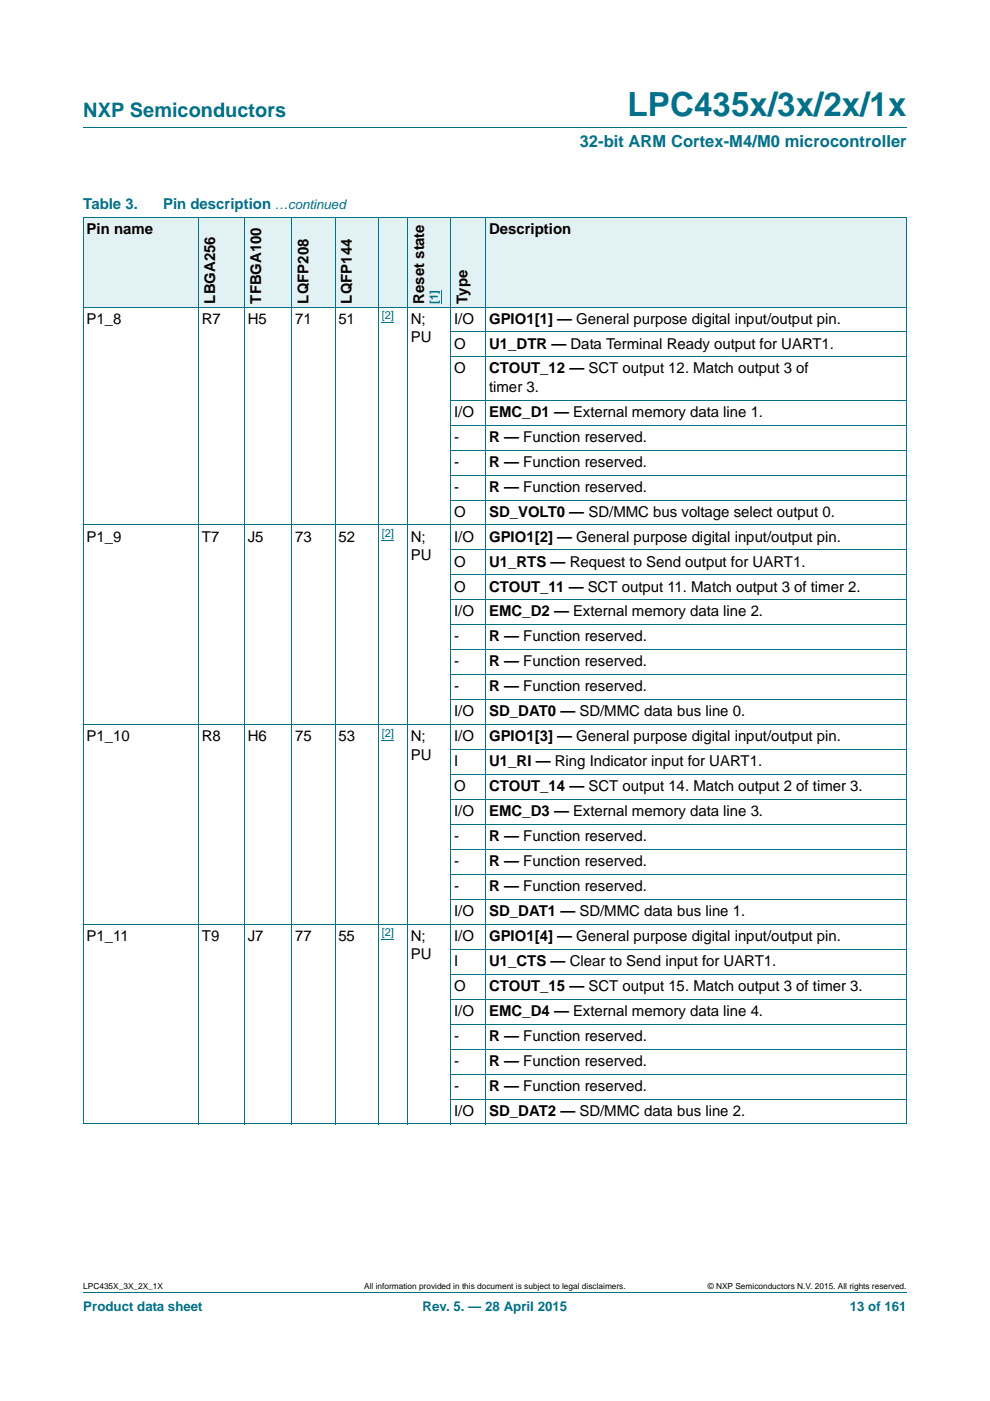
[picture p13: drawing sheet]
<svg xmlns="http://www.w3.org/2000/svg" width="210mm" height="297mm" viewBox="0 0 210 297" stroke-linecap="round" stroke-linejoin="round" font-family="sans-serif">
<defs><g id="words">
<text font-size="7" fill="#00718a" x="133.1" y="24.6">LPC435x/3x/2x/1x</text>
<text font-size="4.2" fill="#00718a" x="17.7" y="24.9">NXP Semiconductors</text>
<text font-size="3.5" fill="#00718a" x="123" y="31.1">32-bit ARM Cortex-M4/M0 microcontroller</text>
<g font-size="3.2" fill="#00718a">
<text x="17.7" y="44.3">Table 3.</text>
<text x="34.6" y="44.3">Pin description</text>
</g>
<g font-size="3.2">
<text x="18.4" y="49.6">Pin name</text>
<text x="103.7" y="49.6">Description</text>
<text x="45.6" y="64.4" transform="rotate(-90 45.6 64.4)">LBGA256</text>
<text x="55.4" y="64.4" transform="rotate(-90 55.4 64.4)">TFBGA100</text>
<text x="65.4" y="64.4" transform="rotate(-90 65.4 64.4)">LQFP208</text>
<text x="74.6" y="64.4" transform="rotate(-90 74.6 64.4)">LQFP144</text>
<text x="90" y="64.4" transform="rotate(-90 90 64.4)">Reset state</text>
<text x="99.1" y="64.4" transform="rotate(-90 99.1 64.4)">Type</text>
<text x="18.4" y="68.6">P1_8</text>
<text x="42.8" y="68.6">R7</text>
<text x="52.5" y="68.6">H5</text>
<text x="62.6" y="68.6">71</text>
<text x="71.8" y="68.6">51</text>
<text x="87.1" y="68.6">N;</text>
<text x="96.3" y="68.6">I/O</text>
<text x="103.7" y="68.6">GPIO1[1] — General purpose digital input/output pin.</text>
<text x="87.1" y="72.5">PU</text>
<text x="96.3" y="73.9">O</text>
<text x="103.7" y="73.9">U1_DTR — Data Terminal Ready output for UART1.</text>
<text x="96.3" y="79.2">O</text>
<text x="103.7" y="79.2">CTOUT_12 — SCT output 12. Match output 3 of</text>
<text x="103.7" y="83.1">timer 3.</text>
<text x="96.3" y="88.4">I/O</text>
<text x="103.7" y="88.4">EMC_D1 — External memory data line 1.</text>
<text x="96.3" y="93.7">-</text>
<text x="103.7" y="93.7">R — Function reserved.</text>
<text x="96.3" y="99">-</text>
<text x="103.7" y="99">R — Function reserved.</text>
<text x="96.3" y="104.3">-</text>
<text x="103.7" y="104.3">R — Function reserved.</text>
<text x="96.3" y="109.5">O</text>
<text x="103.7" y="109.5">SD_VOLT0 — SD/MMC bus voltage select output 0.</text>
<text x="18.4" y="114.8">P1_9</text>
<text x="42.8" y="114.8">T7</text>
<text x="52.6" y="114.8">J5</text>
<text x="62.6" y="114.8">73</text>
<text x="71.8" y="114.8">52</text>
<text x="87.1" y="114.8">N;</text>
<text x="87.1" y="118.7">PU</text>
<text x="96.3" y="114.8">I/O</text>
<text x="103.7" y="114.8">GPIO1[2] — General purpose digital input/output pin.</text>
<text x="96.3" y="120.1">O</text>
<text x="96.3" y="125.4">O</text>
<text x="103.7" y="120.1">U1_RTS — Request to Send output for UART1.</text>
<text x="103.7" y="125.4">CTOUT_11 — SCT output 11. Match output 3 of timer 2.</text>
<text x="96.3" y="130.7">I/O</text>
<text x="103.7" y="130.7">EMC_D2 — External memory data line 2.</text>
<text x="96.3" y="136">-</text>
<text x="103.7" y="136">R — Function reserved.</text>
<text x="96.3" y="141.3">-</text>
<text x="103.7" y="141.3">R — Function reserved.</text>
<text x="96.3" y="146.6">-</text>
<text x="103.7" y="146.6">R — Function reserved.</text>
<text x="96.3" y="151.9">I/O</text>
<text x="103.7" y="151.9">SD_DAT0 — SD/MMC data bus line 0.</text>
<text x="18.4" y="157.2">P1_10</text>
<text x="42.8" y="157.2">R8</text>
<text x="52.6" y="157.2">H6</text>
<text x="62.6" y="157.2">75</text>
<text x="71.8" y="157.2">53</text>
<text x="87.1" y="157.2">N;</text>
<text x="87.1" y="161">PU</text>
<text x="96.3" y="157.2">I/O</text>
<text x="103.7" y="157.2">GPIO1[3] — General purpose digital input/output pin.</text>
<text x="96.3" y="162.5">I</text>
<text x="96.3" y="167.7">O</text>
<text x="103.7" y="162.5">U1_RI — Ring Indicator input for UART1.</text>
<text x="103.7" y="167.7">CTOUT_14 — SCT output 14. Match output 2 of timer 3.</text>
<text x="96.3" y="173">I/O</text>
<text x="103.7" y="173">EMC_D3 — External memory data line 3.</text>
<text x="96.3" y="178.3">-</text>
<text x="103.7" y="178.3">R — Function reserved.</text>
<text x="96.3" y="183.6">-</text>
<text x="103.7" y="183.6">R — Function reserved.</text>
<text x="96.3" y="188.9">-</text>
<text x="103.7" y="188.9">R — Function reserved.</text>
<text x="96.3" y="194.2">I/O</text>
<text x="103.7" y="194.2">SD_DAT1 — SD/MMC data bus line 1.</text>
<text x="18.4" y="199.5">P1_11</text>
<text x="42.8" y="199.5">T9</text>
<text x="52.5" y="199.5">J7</text>
<text x="62.6" y="199.5">77</text>
<text x="71.8" y="199.5">55</text>
<text x="87.1" y="199.5">N;</text>
<text x="87.1" y="203.4">PU</text>
<text x="96.3" y="199.5">I/O</text>
<text x="103.7" y="199.5">GPIO1[4] — General purpose digital input/output pin.</text>
<text x="96.3" y="204.8">I</text>
<text x="103.7" y="204.8">U1_CTS — Clear to Send input for UART1.</text>
<text x="96.3" y="210.1">O</text>
<text x="96.3" y="215.4">I/O</text>
<text x="103.7" y="210.1">CTOUT_15 — SCT output 15. Match output 3 of timer 3.</text>
<text x="103.7" y="215.4">EMC_D4 — External memory data line 4.</text>
<text x="96.3" y="220.7">-</text>
<text x="103.7" y="220.7">R — Function reserved.</text>
<text x="96.3" y="226">-</text>
<text x="103.7" y="226">R — Function reserved.</text>
<text x="96.3" y="231.3">-</text>
<text x="103.7" y="231.3">R — Function reserved.</text>
<text x="96.3" y="236.5">I/O</text>
<text x="103.7" y="236.5">SD_DAT2 — SD/MMC data bus line 2.</text>
</g>
<g font-size="2.8" fill="#00718a">
<text x="58.3" y="44.3">…continued</text>
<text x="17.7" y="277.9">Product data sheet</text>
<text x="89.6" y="277.9">Rev. 5. — 28 April 2015</text>
<text x="180.2" y="277.9">13 of 161</text>
</g>
<g font-size="2.4" fill="#00f">
<text x="92.9" y="64.4" transform="rotate(-90 92.9 64.4)">[1]</text>
<text x="81" y="67.6">[2]</text>
<text x="81" y="113.9">[2]</text>
<text x="81" y="156.2">[2]</text>
<text x="81" y="198.5">[2]</text>
</g>
<g font-size="1.8">
<text x="17.7" y="273.3">LPC435X_3X_2X_1X</text>
<text x="77.2" y="273.3">All information provided in this document is subject to legal disclaimers.</text>
<text x="150.1" y="273.3">© NXP Semiconductors N.V. 2015. All rights reserved.</text>
</g>
</g></defs>
<path d="M17.7 27h174.6M17.7 273.9h174.6" fill="none" stroke="#00718a" stroke-width=".21"/>
<path d="M81 68.4h2.6M81 114.6h2.6M81 156.9h2.6M81 199.2h2.6" fill="none" stroke="#00f" stroke-width=".21"/>
<g fill="#e2f1f4">
<path d="M17.7 46h24.4v19.1h-24.4z"/>
<path d="M42.1 46h9.8v19.1h-9.8z"/>
<path d="M51.9 46h10v19.1h-10z"/>
<path d="M61.9 46h9.2v19.1h-9.2z"/>
<path d="M71.1 46h9.2v19.1h-9.2z"/>
<path d="M80.3 46h15.3v19.1h-15.3z"/>
</g>
<path d="M93.6 61.5v2.9" fill="none" stroke="#00f" stroke-width=".21"/>
<g fill="#e2f1f4">
<path d="M95.6 46h7.4v19.1h-7.4z"/>
<path d="M103 46h89.3v19.1h-89.3z"/>
</g>
<g fill="none" stroke="#00718a" stroke-width=".21">
<path d="M17.6 46h174.7M17.7 46.1v192.2M42.1 46v192.3M51.9 46v192.3M61.9 46v192.3M71.1 46v192.3M80.3 46v192.3M86.4 46v192.3M95.6 46v192.3M103 46v192.3M192.3 46.1v192.2h-174.7M17.6 65.1h174.7"/>
<path d="M95.6 70.4h96.7M95.6 75.7h96.7M95.6 84.8h96.7M95.6 90.1h96.7M95.6 95.4h96.7M17.6 111.3h174.7M95.6 100.7h96.7M95.6 106h96.7M95.6 116.6h96.7M95.6 121.9h96.7M95.6 127.2h96.7M95.6 132.5h96.7"/>
<path d="M95.6 137.8h96.7M17.6 153.6h174.7M95.6 143.1h96.7M95.6 148.3h96.7M95.6 158.9h96.7M95.6 164.2h96.7M95.6 169.5h96.7M95.6 174.8h96.7M17.6 196h174.7M95.6 180.1h96.7M95.6 185.4h96.7M95.6 190.7h96.7"/>
<path d="M95.6 201.3h96.7M95.6 206.6h96.7M95.6 211.8h96.7M95.6 217.1h96.7M95.6 222.4h96.7M95.6 227.7h96.7M95.6 233h96.7"/>
</g>
<use href="#words"/>
</svg>
